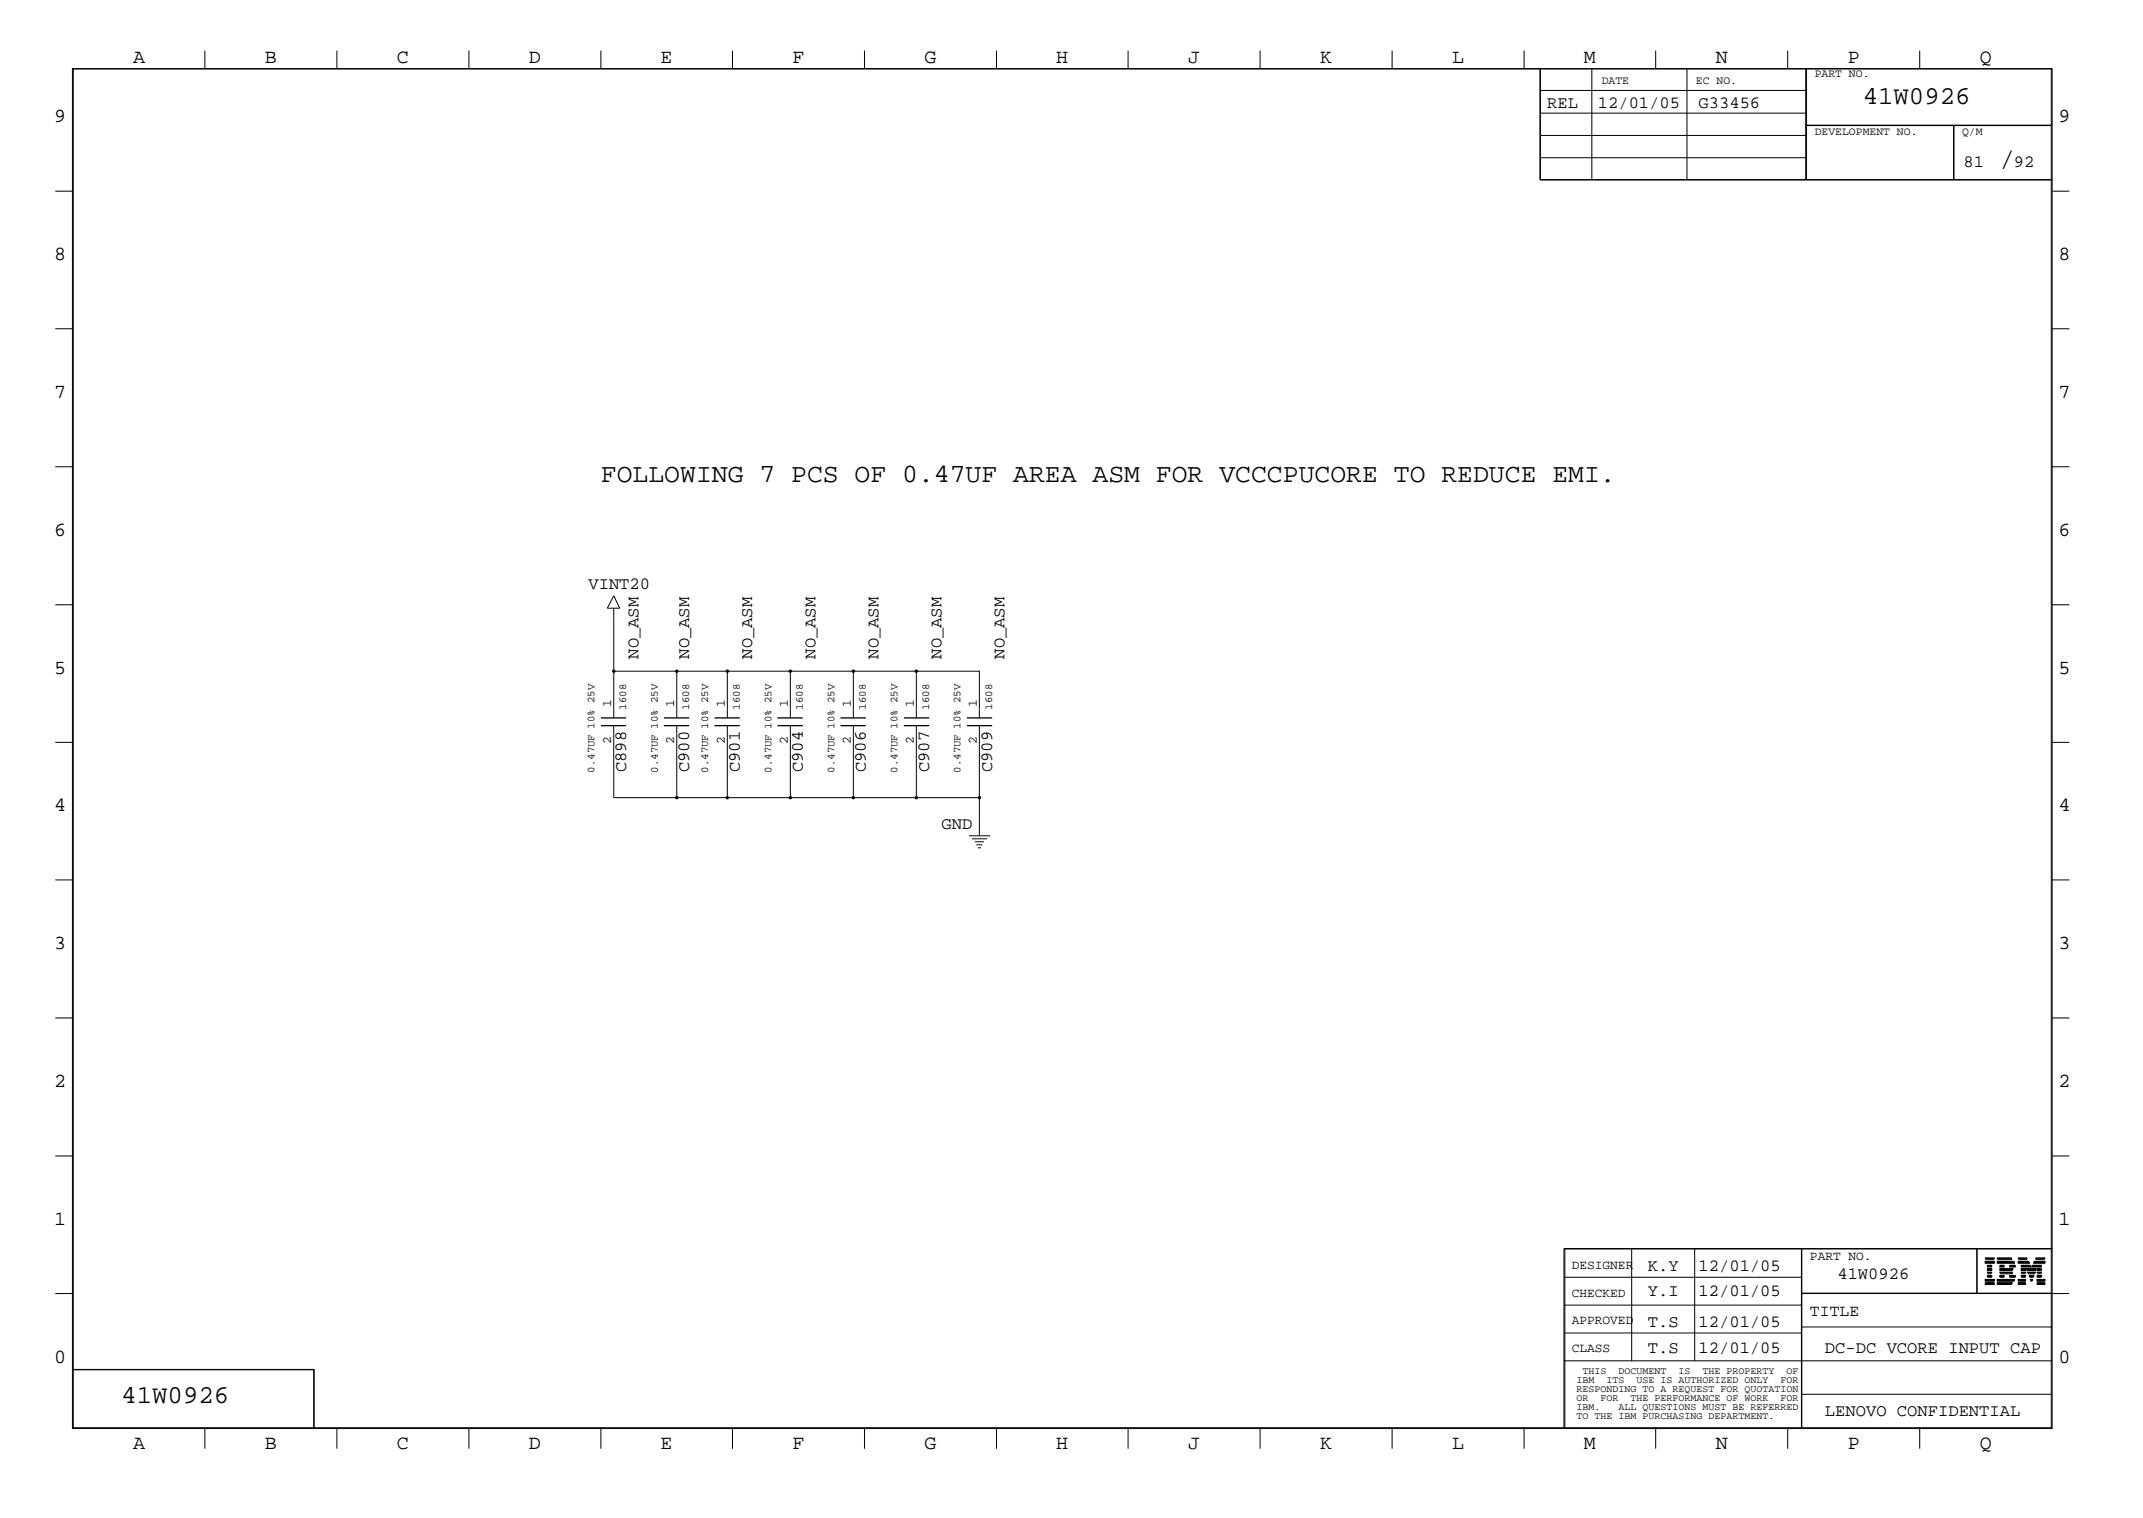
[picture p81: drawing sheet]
<svg xmlns="http://www.w3.org/2000/svg" width="423mm" height="300mm" viewBox="0 0 423 300" stroke-linecap="round" stroke-linejoin="round" font-family="sans-serif">
<defs><g id="words">
<g font-size="5.2">
<text x="395" y="32.9">/</text>
<text x="118.7" y="95.2">FOLLOWING 7 PCS OF 0.47UF AREA ASM FOR VCCCPUCORE TO REDUCE EMI.</text>
</g>
<g font-size="5.1">
<text x="368" y="20.5">41W0926</text>
<text x="24" y="277.2">41W0926</text>
</g>
<g font-size="4">
<text x="26.3" y="12.5">A</text>
<text x="52.3" y="12.5">B</text>
<text x="78.4" y="12.5">C</text>
<text x="104.5" y="12.5">D</text>
<text x="130.5" y="12.5">E</text>
<text x="156.5" y="12.5">F</text>
<text x="182.6" y="12.5">G</text>
<text x="208.6" y="12.5">H</text>
<text x="234.7" y="12.5">J</text>
<text x="260.8" y="12.5">K</text>
<text x="286.9" y="12.5">L</text>
<text x="312.8" y="12.5">M</text>
<text x="338.9" y="12.5">N</text>
<text x="365" y="12.5">P</text>
<text x="391.1" y="12.5">Q</text>
<text x="10.7" y="24.1">9</text>
<text x="406.7" y="24.1">9</text>
<text x="10.7" y="51.4">8</text>
<text x="406.7" y="51.4">8</text>
<text x="10.7" y="78.6">7</text>
<text x="406.7" y="78.6">7</text>
<text x="10.7" y="105.8">6</text>
<text x="406.7" y="105.8">6</text>
<text x="10.7" y="133.1">5</text>
<text x="406.7" y="133.1">5</text>
<text x="10.7" y="160.2">4</text>
<text x="406.7" y="160.2">4</text>
<text x="10.7" y="187.5">3</text>
<text x="406.7" y="187.5">3</text>
<text x="10.7" y="214.6">2</text>
<text x="406.7" y="214.6">2</text>
<text x="10.7" y="241.9">1</text>
<text x="406.7" y="241.9">1</text>
<text x="10.7" y="269.2">0</text>
<text x="406.7" y="269.2">0</text>
<text x="26.3" y="286.2">A</text>
<text x="52.3" y="286.2">B</text>
<text x="78.4" y="286.2">C</text>
<text x="104.5" y="286.2">D</text>
<text x="130.5" y="286.2">E</text>
<text x="156.5" y="286.2">F</text>
<text x="182.6" y="286.2">G</text>
<text x="208.6" y="286.2">H</text>
<text x="234.7" y="286.2">J</text>
<text x="260.8" y="286.2">K</text>
<text x="286.9" y="286.2">L</text>
<text x="312.8" y="286.2">M</text>
<text x="338.9" y="286.2">N</text>
<text x="365" y="286.2">P</text>
<text x="391.1" y="286.2">Q</text>
</g>
<g font-size="3.4">
<text x="305.6" y="21.4">REL</text>
<text x="315.6" y="21.4">12/01/05</text>
<text x="335.5" y="21.4">G33456</text>
<text x="387.9" y="32.9">81</text>
<text x="397.8" y="32.9">92</text>
<text x="116.2" y="116.4">VINT20</text>
<text x="126.2" y="130.1" transform="rotate(-90 126.2 130.1)">NO_ASM</text>
<text x="136.1" y="130.1" transform="rotate(-90 136.1 130.1)">NO_ASM</text>
<text x="148.6" y="130.1" transform="rotate(-90 148.6 130.1)">NO_ASM</text>
<text x="161.1" y="130.1" transform="rotate(-90 161.1 130.1)">NO_ASM</text>
<text x="173.6" y="130.1" transform="rotate(-90 173.6 130.1)">NO_ASM</text>
<text x="186" y="130.1" transform="rotate(-90 186 130.1)">NO_ASM</text>
<text x="198.5" y="130.1" transform="rotate(-90 198.5 130.1)">NO_ASM</text>
<text x="123.7" y="152.6" transform="rotate(-90 123.7 152.6)">C898</text>
<text x="136.1" y="152.6" transform="rotate(-90 136.1 152.6)">C900</text>
<text x="146.1" y="152.6" transform="rotate(-90 146.1 152.6)">C901</text>
<text x="158.6" y="152.6" transform="rotate(-90 158.6 152.6)">C904</text>
<text x="171" y="152.6" transform="rotate(-90 171 152.6)">C906</text>
<text x="183.6" y="152.6" transform="rotate(-90 183.6 152.6)">C907</text>
<text x="196" y="152.6" transform="rotate(-90 196 152.6)">C909</text>
<text x="186" y="163.7">GND</text>
<text x="325.5" y="251">K.Y</text>
<text x="335.5" y="251">12/01/05</text>
<text x="325.5" y="255.9">Y.I</text>
<text x="335.5" y="255.9">12/01/05</text>
<text x="363" y="252.7">41W0926</text>
<text x="325.5" y="262.2">T.S</text>
<text x="335.5" y="262.2">12/01/05</text>
<text x="325.5" y="267.2">T.S</text>
<text x="335.5" y="267.2">12/01/05</text>
<text x="360.5" y="267.2">DC-DC VCORE INPUT CAP</text>
<text x="360.5" y="279.7">LENOVO CONFIDENTIAL</text>
</g>
<text font-size="3.2" x="357.5" y="260">TITLE</text>
<g font-size="2.5">
<text x="120.7" y="139.6" transform="rotate(-90 120.7 139.6)">1</text>
<text x="133.2" y="139.6" transform="rotate(-90 133.2 139.6)">1</text>
<text x="143.2" y="139.6" transform="rotate(-90 143.2 139.6)">1</text>
<text x="155.6" y="139.6" transform="rotate(-90 155.6 139.6)">1</text>
<text x="168.1" y="139.6" transform="rotate(-90 168.1 139.6)">1</text>
<text x="180.5" y="139.6" transform="rotate(-90 180.5 139.6)">1</text>
<text x="193" y="139.6" transform="rotate(-90 193 139.6)">1</text>
<text x="120.7" y="147.1" transform="rotate(-90 120.7 147.1)">2</text>
<text x="133.2" y="147.1" transform="rotate(-90 133.2 147.1)">2</text>
<text x="143.2" y="147.1" transform="rotate(-90 143.2 147.1)">2</text>
<text x="155.6" y="147.1" transform="rotate(-90 155.6 147.1)">2</text>
<text x="168.1" y="147.1" transform="rotate(-90 168.1 147.1)">2</text>
<text x="180.5" y="147.1" transform="rotate(-90 180.5 147.1)">2</text>
<text x="193" y="147.1" transform="rotate(-90 193 147.1)">2</text>
<text x="310.5" y="250.6">DESIGNER</text>
<text x="357.5" y="248.8">PART NO.</text>
<text x="310.5" y="256.1">CHECKED</text>
<text x="310.5" y="261.5">APPROVED</text>
<text x="310.5" y="267">CLASS</text>
</g>
<g font-size="2.3">
<text x="316.4" y="16.7">DATE</text>
<text x="335" y="16.7">EC NO.</text>
<text x="358.5" y="15.2">PART NO.</text>
<text x="358.5" y="26.6">DEVELOPMENT NO.</text>
<text x="387.6" y="26.6">Q/M</text>
</g>
<g font-size="2.1">
<text x="123.7" y="140.2" transform="rotate(-90 123.7 140.2)">1608</text>
<text x="136.1" y="140.2" transform="rotate(-90 136.1 140.2)">1608</text>
<text x="146.1" y="140.2" transform="rotate(-90 146.1 140.2)">1608</text>
<text x="158.6" y="140.2" transform="rotate(-90 158.6 140.2)">1608</text>
<text x="171" y="140.2" transform="rotate(-90 171 140.2)">1608</text>
<text x="183.6" y="140.2" transform="rotate(-90 183.6 140.2)">1608</text>
<text x="196" y="140.2" transform="rotate(-90 196 140.2)">1608</text>
<text x="117.4" y="152.7" transform="rotate(-90 117.4 152.7)">0.47UF 10% 25V</text>
<text x="130" y="152.7" transform="rotate(-90 130 152.7)">0.47UF 10% 25V</text>
<text x="139.9" y="152.7" transform="rotate(-90 139.9 152.7)">0.47UF 10% 25V</text>
<text x="152.4" y="152.7" transform="rotate(-90 152.4 152.7)">0.47UF 10% 25V</text>
<text x="164.8" y="152.7" transform="rotate(-90 164.8 152.7)">0.47UF 10% 25V</text>
<text x="177.3" y="152.7" transform="rotate(-90 177.3 152.7)">0.47UF 10% 25V</text>
<text x="189.7" y="152.7" transform="rotate(-90 189.7 152.7)">0.47UF 10% 25V</text>
</g>
<g font-size="2">
<text x="311.4" y="273.2">IBM</text>
<text x="311.4" y="275">RESPONDING TO A REQUEST FOR QUOTATION</text>
<text x="312.6" y="271.4">THIS</text>
<text x="317.3" y="273.2">ITS</text>
<text x="319.7" y="271.4">DOCUMENT</text>
<text x="323.3" y="273.2">USE IS AUTHORIZED ONLY</text>
<text x="331.6" y="271.4">IS</text>
<text x="336.3" y="271.4">THE PROPERTY</text>
<text x="351.7" y="273.2">FOR</text>
<text x="352.9" y="271.4">OF</text>
<text x="311.4" y="276.7">OR</text>
<text x="311.4" y="278.6">IBM.</text>
<text x="311.4" y="280.2">TO THE IBM PURCHASING DEPARTMENT.</text>
<text x="316.1" y="276.7">FOR</text>
<text x="319.7" y="278.6">ALL QUESTIONS MUST BE REFERRED</text>
<text x="322.1" y="276.7">THE PERFORMANCE OF WORK</text>
<text x="351.7" y="276.7">FOR</text>
</g>
</g></defs>
<g fill="none" stroke="#000" stroke-width=".2">
<path d="M14.3 13.5h391.1v268.7h-391.1zM14.5 13.6h390.7v268.4h-390.7zM40.5 10v3.5M66.5 10v3.5M92.6 10v3.5M118.7 10v3.5M144.7 10v3.5M170.8 10v3.5M196.9 10v3.5M222.8 10v3.5M248.9 10v3.5M275 10v3.5"/>
<path d="M301.1 10v3.5M304.2 13.5v22.1h101.2M304.2 17.9h52.5M304.3 13.5v22.1M314.5 13.5v22.1M327.1 10v3.5M333.2 13.5v22.1M353.1 10v3.5M356.7 13.5v22.1M356.9 13.5v22.1M379.2 10v3.5M10.9 37.8h3.4"/>
<path d="M304.2 35.5h101.2M304.2 26.8h52.5M304.2 22.4h52.5M304.3 31.2h52.4M356.7 24.8h48.7M356.7 24.7h48.7M385.9 24.8v10.8M386 24.8v10.8M405.4 37.8h3.4M10.9 64.9h3.4M405.4 64.9h3.4M10.9 92.2h3.4"/>
<path d="M405.4 92.2h3.4M10.9 119.5h3.4M121.2 117.7l1.2 2.4h-2.4zM405.4 119.5h3.4M121.2 120.1v21.7M121.2 132.6h47.4M133.7 132.6v9.2M143.7 132.6v9.2M156.1 132.6v9.2M168.6 132.6h24.9v9.2M168.6 132.6v9.2M181 132.6v9.2"/>
<path d="M10.9 146.6h3.4M121.2 143.3v14.3h72.3M133.7 143.3v14.3M143.7 143.3v14.3M156.1 143.3v14.3M168.6 143.3v14.3M181 143.3v14.3M193.5 143.3v21.7M405.4 146.6h3.4M10.9 173.8h3.4M191.4 165.1h4.2M192 165.7h3"/>
<path d="M192.6 166.3h1.8M192.9 166.9h1.2M193.2 167.5h.6M405.4 173.8h3.4M10.9 201.1h3.4M405.4 201.1h3.4M10.9 228.3h3.4M405.4 228.3h3.4M10.9 255.5h3.4M308.9 246.7h96.5M308.9 257.8h47M308.9 252.3h47"/>
<path d="M309.1 246.6v35.4M322.3 246.6v22.2M334.8 246.6v22.2M355.9 246.6v35.4M355.9 255.4h49.5M355.9 255.5h52.9M390.5 246.6v8.9M390.6 246.6v8.9M392.2 253.7h1.8zM392.2 253.6h1.8zM392.2 253.4l1.8 .1zM392.2 253l1.8 .1z"/>
<path d="M392.2 252.8l1.8 .1zM392.2 252.7l1.8 .1zM392.2 249.4l1.8 .1zM392.2 249.3l1.8 .1zM392.2 249.2l1.8 .1zM392.2 248.8h1.8zM392.2 248.7h1.8zM392.2 248.5l1.8 .1zM392.6 252.3h.8zM392.6 252.1l.8 .1zM392.6 252l.8 .1zM392.6 251.6h.8z"/>
<path d="M392.6 251.5h.8zM392.6 251.3l.8 .1zM392.6 250.9l.8 .1zM392.6 250.8h.8zM392.6 250.6l.8 .1zM392.6 250.2l.8 .1zM392.6 250l.8 .1zM392.6 249.9h.8zM394.5 253.7h2.8zM394.5 253.6h2.9zM394.5 253.4l3 .1zM394.5 248.8h3z"/>
<path d="M394.5 248.7h2.9zM394.5 248.5l2.8 .1zM394.5 253l3.3 .1zM394.5 252.8l3.4 .1zM394.5 252.7l3.4 .1zM394.5 249.4l3.4 .1zM394.5 249.3l3.4 .1zM394.5 249.2l3.3 .1zM395.1 251.6h2.6zM395.1 251.5h2.5zM395.1 251.3l2.4 .1zM395.1 250.9l2.4 .1z"/>
<path d="M395.1 250.8h2.5zM395.1 250.6l2.6 .1zM395.1 252.3h.8zM395.1 252.1l.8 .1zM395.1 252l.8 .1zM395.1 250.2l.8 .1zM395.1 250l.8 .1zM395.1 249.9h.8zM397 252.3h1.1zM397 252.1l1.1 .1zM397 252l1.1 .1zM397 250.2l1.1 .1z"/>
<path d="M397 250l1.1 .1zM397 249.9h1.1zM398.7 253.7h1.4zM398.7 253.6h1.4zM398.7 253.4l1.4 .1zM398.7 253l1.4 .1zM398.7 252.8l1.4 .1zM398.7 252.7l1.4 .1zM398.7 249.4l2.2 .1zM398.7 249.3l2.1 .1zM398.7 249.2l2 .1zM398.7 248.8h1.8z"/>
<path d="M398.7 248.7h1.8zM398.7 248.5l1.7 .1zM399.3 252.3h.8zM399.3 252.1l.8 .1zM399.3 252l.8 .1zM399.3 251.6h.8zM399.3 251.5h.8zM399.3 251.3l.8 .1zM399.3 250.9l.8 .1zM399.3 250.8h.8zM399.3 250.6l.8 .1zM399.3 250.2l1.9 .1z"/>
<path d="M399.3 250l1.9 .1zM399.3 249.9h1.8zM400.3 250.6l2 .1zM400.4 250.9l1.8 .1zM400.4 250.8h1.8zM400.5 251.3l1.6 .1zM400.6 251.5h1.5zM400.6 251.6h1.4zM400.9 252.1l.8 .1zM400.9 252l.8 .1zM401 252.3h.7zM401.1 252.7l.4 .1z"/>
<path d="M401.2 252.8l.3 .1zM401.2 253l.2 .1zM401.4 250.2l1.9 .1zM401.5 250l1.8 .1zM401.5 249.9h1.8zM401.7 249.4l2.2 .1zM401.8 249.3l2.1 .1zM401.8 249.2l2.1 .1zM402.1 248.8h1.8zM402.1 248.7h1.8zM402.2 248.5l1.7 .1zM402.4 253.7h1.5z"/>
<path d="M402.4 253.6h1.5zM402.4 253.4l1.5 .1zM402.4 253l1.5 .1zM402.4 252.8l1.5 .1zM402.4 252.7l1.5 .1zM402.4 252.3h.9zM402.4 252.1l.9 .1zM402.4 252l.9 .1zM402.4 251.6h.9zM402.4 251.5h.9zM402.4 251.3l.9 .1zM402.4 250.9l.9 .1z"/>
<path d="M402.4 250.8h.9zM402.4 250.6l.9 .1zM405.4 246.6h-96.5v35.4M14.3 270.5h47.8v11.5M14.3 270.6h47.8M62 270.5v11.5M308.9 268.8h96.5M308.9 263.3h47M355.9 275.4h49.5M355.9 262.1h49.5M40.5 282v4.2M66.5 282v4.2"/>
<path d="M92.6 282v4.2M118.7 282v4.2M144.7 282v4.2M170.8 282v4.2M196.9 282v4.2M222.8 282v4.2M248.9 282v4.2M275 282v4.2M301.1 282v4.2M327.1 282v4.2M353.1 282v4.2M379.2 282v4.2"/>
</g>
<g fill="none" stroke="#000" stroke-width=".25">
<path d="M118.7 141.8h5M118.7 143.3h5M131.1 141.8h5M131.1 143.3h5M141.1 141.8h5M141.1 143.3h5M153.6 141.8h5M153.6 143.3h5M166 141.8h5M166 143.3h5M178.6 141.8h5M178.6 143.3h5"/>
<path d="M191 141.8h5M191 143.3h5"/>
</g>
<g fill="#000">
<circle cx="121.2" cy="132.6" r=".34"/>
<circle cx="133.7" cy="132.6" r=".34"/>
<circle cx="143.7" cy="132.6" r=".34"/>
<circle cx="156.1" cy="132.6" r=".34"/>
<circle cx="168.6" cy="132.6" r=".34"/>
<circle cx="181" cy="132.6" r=".34"/>
<circle cx="133.7" cy="157.6" r=".34"/>
<circle cx="143.7" cy="157.6" r=".34"/>
<circle cx="156.1" cy="157.6" r=".34"/>
<circle cx="168.6" cy="157.6" r=".34"/>
<circle cx="181" cy="157.6" r=".34"/>
<circle cx="193.5" cy="157.6" r=".34"/>
</g>
<use href="#words"/>
</svg>
